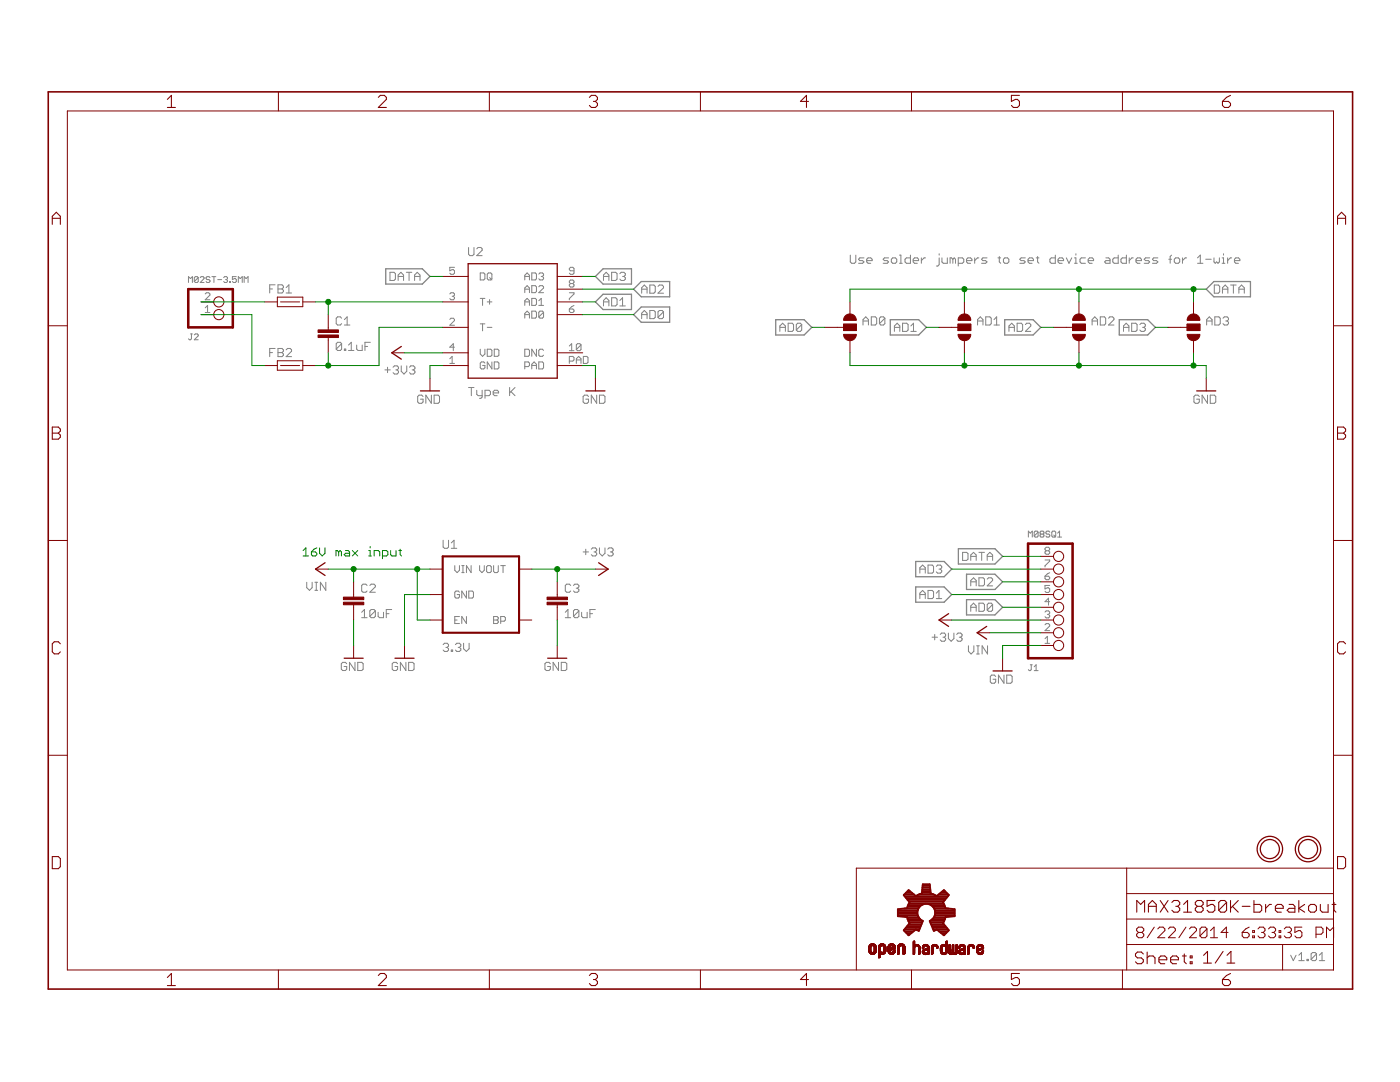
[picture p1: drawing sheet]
<svg xmlns="http://www.w3.org/2000/svg" width="279mm" height="216mm" viewBox="0 0 279 216" stroke-linecap="round" stroke-linejoin="round" font-family="sans-serif">
<g fill="none" stroke="#808080" stroke-width=".2">
<path d="M37.6 56.4v-1.2l.4 .4 .4-.4v1.2M39.6 55.4l-.2-.2h-.4l-.2 .2v.8M39.6 55.4v.8l-.2 .2h-.4l-.2-.2M39.6 55.4l-.8 .8M40 55.4l.2-.2h.3l.2 .2v.2l-.7 .8h.7M41 58.7l.2-.3h.5l.2 .3v.2l-.9 .9h.9M41.9 55.4l-.2-.2h-.4l-.2 .2 .2 .4h.4l.2 .2-.2 .4h-.4l-.2-.2M42.3 55.2h.8M42.7 55.2v1.2M43.5 55.8h.7M44.6 55.4l.2-.2h.4l.2 .2-.2 .4M45 55.8h.2"/>
<path d="M45.2 55.8l.2 .2-.2 .4h-.4l-.2-.2M45.8 56.2h.2v.2h-.2zM47.2 55.2h-.8v.6l.4-.2 .4 .2v.4l-.2 .2h-.4l-.2-.2M47.6 56.4v-1.2l.3 .4 .4-.4v1.2M48.7 56.4v-1.2l.4 .4 .4-.4v1.2M53.8 57.7h.6M54.9 56.8h-1.1v1.7M55.5 56.8h.8l.3 .3v.3l-.3 .3 .3 .2v.3l-.3 .3h-.8zM55.5 57.7h.8M57.1 58.5h1.1M57.1 57.4l.6-.6v1.7M77.8 54.3h.8l.3 .3v1.1l-.3 .3h-.8z"/>
<path d="M79.5 55.2h1M79.5 56v-1.1l.5-.6 .5 .6v1.1M81.1 54.3h1.1M81.6 54.3v1.7M82.7 55.2h1.1M82.7 56v-1.1l.6-.6 .5 .6v1.1M89.8 58.7l.2-.3h.5l.2 .3v.2l-.2 .2M90.2 59.1h.3M90.5 59.1l.2 .3v.2l-.2 .2h-.5l-.2-.2M90.7 53.3h-.9v.7l.4-.2h.3l.2 .2v.5l-.2 .2h-.5l-.2-.2M93.5 49.4v1.3l.3 .3h.5l.3-.3v-1.3M95.1 49.7l.3-.3h.6l.2 .3v.2l-1.1 1.1h1.1"/>
<path d="M95.8 54.5h.7l.3 .2v.9l-.3 .3h-.7zM95.8 59.5h1M96.3 59.5v1.4M97.5 54.5h.4l.3 .2v.9l-.3 .3h-.4l-.3-.3v-.9zM97.7 55.4l.5 .5M97.7 59.8v.9M104.7 55.2h1M104.7 57.7h1M104.7 55.9v-1l.5-.4 .5 .4v1M104.7 58.4v-.9l.5-.5 .5 .5v.9M106.1 54.5h.7l.3 .2v.9l-.3 .3h-.7zM106.1 59.5h.7l.3 .3v.9l-.3 .2h-.7z"/>
<path d="M106.1 57h.7l.3 .2v1l-.3 .2h-.7zM107.5 54.7l.3-.2h.4l.3 .2v.2l-.3 .3M107.5 57.2l.3-.2h.4l.3 .2v.3l-1 .9h1M108 55.2h.2M108.2 55.2l.3 .2v.2l-.3 .3h-.4l-.3-.3M113.6 58.4h1v.3l-1 .9v.2M113.9 56.6l-.3 .2v.2l.3 .3h.4l.3-.3v-.2l-.3-.2M113.9 56.6l-.3-.3v-.2l.3-.2h.4l.3 .2v.2l-.3 .3M113.9 56.6h.4M114.6 54h-.7l-.3-.2v-.2l.3-.3h.4l.3 .3v.9l-.3 .2h-.4l-.3-.2M120.4 55.2h1.1M120.4 56v-1.1l.6-.6 .5 .6v1.1"/>
<path d="M122.1 54.3h.8l.2 .3v1.1l-.2 .3h-.8zM122.1 59.4h.8l.2 .3v1.1l-.2 .2h-.8zM123.7 54.6l.3-.3h.5l.3 .3v.3l-.3 .3M123.7 60l.5-.6v1.6M124.2 55.2h.3M124.5 55.2l.3 .2v.3l-.3 .3h-.5l-.3-.3M128.1 57.7h1M128.1 58.5v-1.1l.5-.5 .5 .5v1.1M129.7 56.9h.8l.3 .2v1.1l-.3 .3h-.8zM131.3 57.1l.3-.2h.5l.3 .2v.3l-1.1 1.1h1.1M169.7 50.9v1.4l.3 .2h.5l.3-.2v-1.4M172.4 51.5h-.8l-.3 .2 .3 .3h.5l.3 .3-.3 .2h-.8"/>
<path d="M173 52h1.1v-.3l-.3-.2h-.6l-.2 .2v.6l.2 .2h.6M177.3 51.5h-.8l-.2 .2 .2 .3h.6l.2 .3-.2 .2h-.8M177.9 51.7l.3-.2h.5l.3 .2v.6l-.3 .2h-.5l-.3-.2zM179.5 52.5h.6M179.5 50.9h.3v1.6M181.7 50.9v1.6h-.8l-.3-.2v-.6l.3-.2h.8M182.2 52h1.1v-.3l-.2-.2h-.6l-.3 .2v.6l.3 .2h.6M183.9 51.5v1M184.7 51.5h-.3l-.5 .5M187.4 51.5v1.3l-.2 .3h-.3M187.4 50.6v.3M188 51.5v.8l.3 .2h.8v-1"/>
<path d="M190.2 51.7l-.3-.2h-.3v1M190.2 51.7v.8M190.2 51.7l.2-.2 .3 .2v.8M191.2 52.5h.9l.2-.2v-.6l-.2-.2h-.9v1.6M192.9 52h1.1v-.3l-.3-.2h-.5l-.3 .2v.6l.3 .2h.5M194.5 51.5v1M195.3 51.5h-.2l-.6 .5M197 51.5h-.8l-.3 .2 .3 .3h.5l.3 .3-.3 .2h-.8M199.2 51.5h.5M199.4 51.2v1.1l.3 .2M200.3 51.7l.2-.2h.6l.2 .2v.6l-.2 .2h-.6l-.2-.2zM204.6 51.5h-.8l-.3 .2 .3 .3h.5l.3 .3-.3 .2h-.8"/>
<path d="M205.2 52h1v-.3l-.2-.2h-.6l-.2 .2v.6l.2 .2h.6M206.8 51.5h.5M207.1 51.2v1.1l.2 .2M210.6 50.9v1.6h-.8l-.3-.2v-.6l.3-.2h.8M211.2 52h1.1v-.3l-.3-.2h-.6l-.2 .2v.6l.2 .2h.6M212.8 51.5l.5 1 .6-1M214.4 52.5h.6M214.4 51.5h.3v1M214.7 50.6v.3M216.6 51.5h-.8l-.3 .2v.6l.3 .2h.8M217.2 52h1v-.3l-.2-.2h-.6l-.2 .2v.6l.2 .2h.6M220.7 51.5h.6l.2 .2v.8h-.8l-.2-.2 .2-.3h.8"/>
<path d="M223.2 50.9v1.6h-.8l-.3-.2v-.6l.3-.2h.8M224.8 50.9v1.6h-.8l-.3-.2v-.6l.3-.2h.8M225.4 51.5v1M226.2 51.5h-.3l-.5 .5M226.7 52h1.1v-.3l-.3-.2h-.5l-.3 .2v.6l.3 .2h.5M229.4 51.5h-.8l-.3 .2 .3 .3h.6l.2 .3-.2 .2h-.9M231.1 51.5h-.8l-.3 .2 .3 .3h.5l.3 .3-.3 .2h-.8M233.3 51.7h.5M233.8 50.9l-.3 .3v1.3M234.4 51.7l.2-.2h.6l.2 .2v.6l-.2 .2h-.6l-.2-.2zM236 51.5v1M236.8 51.5h-.3l-.5 .5"/>
<path d="M239 52.5h1.1M239 51.5l.5-.6v1.6M240.6 51.7h1.1M242.3 51.5v.8l.2 .2 .3-.2 .3 .2 .3-.2v-.8M242.3 56.9h.8l.3 .2v1.1l-.3 .3h-.8zM243.9 52.5h.6M243.9 51.5h.3v1M244 58.5v-1.1l.5-.5 .5 .5v1.1M244 57.7h1M244.2 50.6v.3M245 51.5v1M245.6 56.9h1.1"/>
<path d="M245.8 51.5h-.3l-.5 .5M246.1 56.9v1.6M246.4 52h1v-.3l-.2-.2h-.6l-.2 .2v.6l.2 .2h.6M247.2 57.7h1.1M247.2 58.5v-1.1l.6-.5 .5 .5v1.1M38 66.6h.4M38.2 66.6v1l-.2 .2-.4-.2M38.8 66.8l.2-.2h.4l.2 .2v.2l-.8 .8h.8M41 62.4h.9M41 61.4l.4-.4v1.4M53.8 70.4h.6M54.9 69.5h-1.1v1.7"/>
<path d="M55.5 69.5h.8l.3 .3v.3l-.3 .3 .3 .2v.3l-.3 .3h-.8zM55.5 70.4h.8M57.1 69.8l.3-.3h.5l.3 .3v.3l-1.1 1.1h1.1M68.2 63.5l-.3-.3h-.5l-.3 .3v1.1l.3 .3h.5l.3-.3M68.2 68.6l-.3-.3h-.5l-.3 .3v1.1M68.2 68.6v1.1l-.3 .2h-.5l-.3-.2M68.2 68.6l-1.1 1.1M68.7 69.7h.3v.2h-.3zM68.7 64.9h1.1M68.7 63.8l.6-.6v1.7M69.6 69.9h1M69.6 68.9l.5-.6v1.6"/>
<path d="M71.2 68.9v.8l.3 .2h.8v-1M72.8 69.1h.6M73.9 68.3h-1.1v1.6M76.8 73.8h1.1M77.3 73.3v1.1M78.4 73.3l.3-.3h.5l.3 .3v.3l-.3 .2M79 73.8h.2M79.2 73.8l.3 .3v.3l-.3 .2h-.5l-.3-.2M80.1 73v1.1l.5 .5 .6-.5v-1.1M81.7 73.3l.3-.3h.5l.3 .3v.3l-.3 .2M82.3 73.8h.2M82.5 73.8l.3 .3v.3l-.3 .2h-.5l-.3-.2"/>
<path d="M84.4 79.1l-.2-.3h-.6l-.2 .3v1.1l.2 .3h.6l.2-.3v-.5h-.5M86.1 78.8v1.7l-1.1-1.7v1.7M86.6 78.8h.8l.3 .3v1.1l-.3 .3h-.8zM89.8 71.6l.4-.5v1.4M89.8 72.5h.9M89.8 63.7l.2-.2h.5l.2 .2v.3l-.9 .9h.9M90.7 69.3h-.9l.7-.7v1.4M93.5 77.3h1.1M94.1 77.3v1.7M95.1 77.9v.8l.3 .3h.8M95.8 69.7v.9l.5 .5 .5-.5v-.9M95.8 64.6h1"/>
<path d="M96.2 77.9v1.3l-.2 .3h-.3M96.3 64.6v1.4M96.8 72.5l-.3-.3h-.4l-.3 .3v.9l.3 .2h.4l.3-.2v-.5h-.5M96.8 79h.8l.3-.3v-.6l-.3-.2h-.8v1.6M97.2 69.7h.7l.3 .2v1l-.3 .2h-.7zM97.2 65.3h1M97.2 60.2h1M98.2 72.2v1.4l-1-1.4v1.4M98.4 78.4h1.1v-.3l-.3-.2h-.5l-.3 .2v.6l.3 .3h.5M98.6 72.2h.7l.3 .3v.9l-.3 .2h-.7zM98.6 69.7h.7l.3 .2v1l-.3 .2h-.7zM101.7 77.3v1.7"/>
<path d="M102 78.1l.8 .9M102.8 77.3l-1.1 1.1M104.7 73.2h.7l.3-.3v-.4l-.3-.3h-.7v1.4M104.7 69.7h.7l.3 .2v1l-.3 .2h-.7zM104.7 60.2h1M104.7 60.9v-.9l.5-.5 .5 .5v.9M104.7 63.5v-1l.5-.4 .5 .4v1M104.7 62.8h1M106.1 72.9h1M106.1 62.1h.7l.3 .2v.9l-.3 .3h-.7zM106.1 73.6v-.9l.5-.5 .5 .5v.9M107.1 69.7v1.4l-1-1.4v1.4"/>
<path d="M107.5 72.2h.7l.3 .3v.9l-.3 .2h-.7zM107.5 60.9h1M107.5 60l.5-.5v1.4M108.5 69.9l-.3-.2h-.4l-.3 .2v1l.3 .2h.4l.3-.2M108.5 62.3v.9l-.3 .3h-.4l-.3-.3M108.5 62.3l-.3-.2h-.4l-.3 .2v.9M108.5 62.3l-1 .9M113.6 72.1h.7l.3-.3v-.4l-.3-.3h-.7v1.4M113.6 61.7h.7l.3 .2v.2l-.3 .3h-.4l-.3-.3zM113.6 69l.5-.4v1.4M113.6 70h1M114.6 61l-1 .7"/>
<path d="M115 72.5v-.9l.5-.5 .5 .5v.9M115 71.8h1M116 68.8v.9l-.3 .3h-.4l-.3-.3M116 68.8l-.3-.2h-.4l-.3 .2v.9M116 68.8l-1 .9M116.4 71.1h.7l.2 .3v.9l-.2 .2h-.7zM117.5 79.1l-.3-.3h-.6l-.2 .3v1.1l.2 .3h.6l.3-.3v-.5h-.6M119.1 78.8v1.7l-1.1-1.7v1.7M119.6 78.8h.9l.2 .3v1.1l-.2 .3h-.9zM120.4 60.2h1.1M120.4 61v-1l.6-.6 .5 .6v1M123.7 61h1.1"/>
<path d="M128.1 62.8h1M128.1 63.6v-1.1l.5-.5 .5 .5v1.1M129.7 62h.8l.3 .2v1.1l-.3 .3h-.8zM132.4 62.2v1.1l-.3 .3h-.5l-.3-.3M132.4 62.2l-.3-.2h-.5l-.3 .2v1.1M132.4 62.2l-1.1 1.1M155.6 65.3h1.1M155.6 66.1v-1.1l.6-.5 .5 .5v1.1M157.3 64.5h.8l.3 .3v1l-.3 .3h-.8zM160 64.8v1l-.3 .3h-.5l-.3-.3M160 64.8l-.3-.3h-.5l-.3 .3v1M160 64.8l-1.1 1"/>
<path d="M172.2 64.9v-1.1l.6-.6 .5 .6v1.1M172.2 64.1h1.1M173.9 63.2h.8l.3 .3v1.1l-.3 .3h-.8zM176.6 63.5v1.1l-.3 .3h-.5l-.3-.3M176.6 63.5l-.3-.3h-.5l-.3 .3v1.1M176.6 63.5l-1.1 1.1M178.5 65.3h1.1M178.5 66.1v-1.1l.5-.5 .6 .5v1.1M180.1 64.5h.9l.2 .3v1l-.2 .3h-.9zM181.8 66.1h1.1M181.8 65l.5-.5v1.6M195.1 64.1h1.1"/>
<path d="M195.1 64.9v-1.1l.5-.6 .6 .6v1.1M196.7 63.2h.8l.3 .3v1.1l-.3 .3h-.8zM198.4 64.9h1.1M198.4 63.8l.5-.6v1.7M201.4 65.3h1M201.4 66.1v-1.1l.5-.5 .5 .5v1.1M203 64.5h.8l.3 .3v1l-.3 .3h-.8zM204.6 64.8l.3-.3h.5l.3 .3v.2l-1.1 1.1h1.1M218 64.1h1M218 64.9v-1.1l.5-.6 .5 .6v1.1M219.6 63.2h.8l.3 .3v1.1l-.3 .3h-.8zM221.2 63.5l.3-.3h.5l.3 .3v.3l-1.1 1.1h1.1"/>
<path d="M224.2 66.1v-1.1l.5-.5 .6 .5v1.1M224.2 65.3h1.1M225.8 64.5h.9l.2 .3v1l-.2 .3h-.9zM227.5 64.8l.3-.3h.5l.3 .3v.2l-.3 .3M228 65.3h.3M228.3 65.3l.3 .3v.2l-.3 .3h-.5l-.3-.3M239.4 79.1l-.3-.3h-.6l-.2 .3v1.1l.2 .3h.6l.3-.3v-.5h-.6M240.8 64.1h1.1M240.8 64.9v-1.1l.5-.6 .6 .6v1.1M241 78.8v1.7l-1.1-1.7v1.7M241.5 78.8h.9l.2 .3v1.1l-.2 .3h-.9zM242.4 63.2h.8l.3 .3v1.1l-.3 .3h-.8z"/>
<path d="M244.1 63.5l.2-.3h.6l.3 .3v.3l-.3 .3M244.6 64.1h.3M244.9 64.1l.3 .2v.3l-.3 .3h-.6l-.2-.3M61.2 116.2v1.1l.6 .5 .5-.5v-1.1M62.8 117.8h.6M62.8 116.2h.6M63.1 116.2v1.6M65 116.2v1.6l-1.1-1.6v1.6M73.3 116.8l-.3-.2h-.5l-.3 .2v1.1l.3 .3h.5l.3-.3M73.8 116.8l.3-.2h.5l.3 .2v.3l-1.1 1.1h1.1M88.4 107.8v1.4l.3 .2h.5l.3-.2v-1.4M90.1 109.4h1.1"/>
<path d="M90.1 108.3l.5-.5v1.6M90.8 112.9v.9l.4 .5 .5-.5v-.9M91.7 118.2l-.2-.3h-.5l-.2 .3v.9l.2 .2h.5l.2-.2v-.5h-.5M92.2 114.3h.4M92.2 112.9h.4M92.4 112.9v1.4M93.1 117.9v1.4l-.9-1.4v1.4M93.6 117.9h.7l.2 .3v.9l-.2 .2h-.7zM94 112.9v1.4l-.9-1.4v1.4M95.7 112.9v.9l.5 .5 .4-.5v-.9M97.1 113.1l.2-.2h.5l.2 .2v.9l-.2 .3h-.5l-.2-.3zM98.5 112.9v1.1l.2 .3h.5l.2-.3v-1.1"/>
<path d="M99.9 112.9h1M100.4 112.9v1.4M113.9 116.8l-.3-.2h-.5l-.3 .2v1.1l.3 .3h.5l.3-.3M114.4 116.8l.3-.2h.6l.2 .2v.3l-.2 .3M115 117.4h.3M115.3 117.4l.2 .2v.3l-.2 .3h-.6l-.3-.3M116.4 110.1h1.1M116.9 109.6v1.1M118 109.6l.3-.3h.5l.3 .3v.3l-.3 .2M118.6 110.1h.2M118.8 110.1l.3 .3v.3l-.3 .2h-.5l-.3-.2M119.6 109.3v1.1l.6 .5 .5-.5v-1.1"/>
<path d="M121.3 109.6l.3-.3h.5l.3 .3v.3l-.3 .2M121.8 110.1h.3M122.1 110.1l.3 .3v.3l-.3 .2h-.5l-.3-.2M183.6 118.6h1.1M183.6 114.4v-1.1l.5-.5 .6 .5v1.1M183.6 119.4v-1l.5-.6 .6 .6v1M183.6 113.6h1.1M185.2 117.8h.8l.3 .3v1.1l-.3 .2h-.8zM185.2 112.8h.8l.3 .2v1.1l-.3 .3h-.8zM186.9 113l.2-.2h.6l.2 .2v.3l-.2 .3M186.9 119.4h1M186.9 118.4l.5-.6v1.6"/>
<path d="M187.4 113.6h.3M187.7 113.6l.2 .2v.3l-.2 .3h-.6l-.2-.3M192.1 110.2h.8l.3 .3v1.1l-.3 .2h-.8zM193.7 111.8v-1.1l.6-.5 .5 .5v1.1M193.7 116.9v-1.1l.6-.5 .5 .5v1.1M193.7 111h1.1M193.7 116.1h1.1M195.4 110.2h1.1M195.4 115.3h.8l.3 .2v1.1l-.3 .3h-.8zM195.9 110.2v1.6M197 111h1.1M197 111.8v-1.1l.5-.5 .6 .5v1.1"/>
<path d="M197 115.5l.3-.2h.5l.3 .2v.3l-1.1 1.1h1.1M205.2 107.2v-1.2l.4 .4 .4-.4v1.2M207.2 106.2l-.2-.2h-.4l-.2 .2v.8M207.2 106.2v.8l-.2 .2h-.4l-.2-.2M207.2 106.2l-.8 .8M207.8 106.6l-.2-.2 .2-.4h.4l.1 .2-.1 .4M207.8 106.6l-.2 .2 .2 .4h.4l.1-.2-.1-.4M207.8 106.6h.4M208.6 111.7h.9v.3l-.9 .9v.2M208.6 115h.7l.2 .2v.2l-.2 .3h-.5l-.2-.3zM208.8 109.9l-.2-.2v-.3l.2-.2h.5l.2 .2v.3l-.2 .2M208.8 109.9l-.2 .2v.3l.2 .2h.5l.2-.2v-.3l-.2-.2"/>
<path d="M208.8 109.9h.5M209.5 116.8h-.9v.7l.7-.2 .2 .2v.5l-.2 .2h-.5l-.2-.2M209.5 114.3l-.9 .7M209.5 106.2l-.2-.2h-.4l-.2 .2 .2 .4h.4l.2 .2-.2 .4h-.4l-.2-.2M210.1 106h.4l.2 .2v.8l-.2 .2h-.4l-.2-.2v-.8zM210.3 106.8l.4 .4M211.1 107.2h.8M211.1 106.4l.4-.4v1.2M69.2 132.4l-.3-.2h-.5l-.3 .2v1.1l.3 .3h.5l.3-.3v-.5h-.5M70.8 132.2v1.6l-1.1-1.6v1.6M71.4 132.2h.8l.3 .2v1.1l-.3 .3h-.8zM72.2 122.2l.5-.6v1.7"/>
<path d="M72.2 123.3h1.1M74.9 121.9v1.1l-.3 .3h-.5l-.3-.3M74.9 121.9l-.3-.3h-.5l-.3 .3v1.1M74.9 121.9l-1.1 1.1M75.5 122.2v.8l.2 .3h.8v-1.1M77.1 122.4h.5M78.2 121.6h-1.1v1.7M79.4 132.4l-.3-.2h-.6l-.2 .2v1.1l.2 .3h.6l.3-.3v-.5h-.6M81 132.2v1.6l-1.1-1.6v1.6M81.6 132.2h.8l.2 .2v1.1l-.2 .3h-.8zM88.4 128.6l.3-.2h.5l.3 .2v.3l-.3 .3M89 129.2h.2"/>
<path d="M89.2 129.2l.3 .3v.2l-.3 .3h-.5l-.3-.3M90.1 129.7h.2v.3h-.2zM90.8 123.7h.4M90.9 128.6l.3-.2h.5l.3 .2v.3l-.3 .3M91.4 129.2h.3M91.7 129.2l.3 .3v.2l-.3 .3h-.5l-.3-.3M91.7 123h-.9v1.4h.9M92.5 128.4v1.1l.6 .5 .5-.5v-1.1M93.1 123v1.4l-.9-1.4v1.4M98.5 123h.7l.2 .3v.2l-.2 .2 .2 .3v.2l-.2 .2h-.7zM98.5 123.7h.7M99.9 124h.7l.3-.3v-.4l-.3-.3h-.7v1.4"/>
<path d="M109.8 132.4l-.2-.2h-.6l-.2 .2v1.1l.2 .3h.6l.2-.3v-.5h-.5M111.5 132.2v1.6l-1.1-1.6v1.6M112 132.2h.8l.3 .2v1.1l-.3 .3h-.8zM112.8 123.3h1.1M112.8 122.2l.5-.6v1.7M115.5 121.9v1.1l-.2 .3h-.6l-.3-.3M115.5 121.9l-.2-.3h-.6l-.3 .3v1.1M115.5 121.9l-1.1 1.1M116.1 122.2v.8l.3 .3h.8v-1.1M117.7 122.4h.6M118.8 121.6h-1.1v1.7M186 127.1h1.1"/>
<path d="M186.5 126.6v1.1M187.6 126.6l.3-.3h.6l.2 .3v.3l-.2 .2M188.2 127.1h.3M188.5 127.1l.2 .3v.3l-.2 .3h-.6l-.3-.3M189.3 126.3v1.1l.5 .6 .6-.6v-1.1M190.9 126.6l.3-.3h.5l.3 .3v.3l-.3 .2M191.5 127.1h.2M191.7 127.1l.3 .3v.3l-.3 .3h-.5l-.3-.3M193.3 128.9v1.1l.5 .5 .6-.5v-1.1M193.7 122v-1.1l.6-.5 .5 .5v1.1M193.7 121.2h1.1M194.9 130.5h.6"/>
<path d="M194.9 128.9h.6M195.2 128.9v1.6M195.4 120.4h.8l.3 .2v1.1l-.3 .3h-.8zM197.1 128.9v1.6l-1.1-1.6v1.6M198.1 120.6l-.3-.2h-.5l-.3 .2v1.1M198.1 120.6v1.1l-.3 .3h-.5l-.3-.3M198.1 120.6l-1.1 1.1M198.7 135l-.3-.3h-.5l-.3 .3v1.1l.3 .2h.5l.3-.2v-.6h-.5M200.4 134.7v1.6l-1.1-1.6v1.6M200.9 134.7h.8l.3 .3v1.1l-.3 .2h-.8zM205.6 132.7h.4M205.8 132.7v.9l-.2 .2-.4-.2"/>
<path d="M206.4 133.8h.8M206.4 133.1l.4-.4v1.1M208.6 128.4h.9M208.6 122.1l.2-.2h.5l.2 .2v.3l-.2 .2M208.6 124.7l.2-.3h.5l.2 .3v.2l-.9 .9h.9M208.6 127.4l.4-.4v1.4M209 122.6h.3M209.3 122.6l.2 .2v.3l-.2 .2h-.5l-.2-.2M209.5 120.1h-.9l.7-.7v1.4M257.6 190.6l.5 1.1 .6-1.1M259.2 190.6l.5-.5v1.6M259.2 191.7h1.1"/>
<path d="M260.8 191.4h.3v.3h-.3zM262.7 190.3v1.1l-.2 .3h-.6l-.2-.3M262.7 190.3l-.2-.2h-.6l-.2 .2v1.1M262.7 190.3l-1 1.1M263.3 191.7h1.1M263.3 190.6l.5-.5v1.6"/>
</g>
<g fill="none" stroke="#808080" stroke-width=".25">
<path d="M77 53.6h7.3l1.5 1.6-1.5 1.5h-7.3zM118.8 55.2l1.6-1.6h5.6v3.1h-5.6zM128 56.2h5.6v3h-5.6l-1.6-1.5zM240.7 57.7l1.6-1.5h7.3v3h-7.3zM118.8 60.2l1.6-1.5h5.6v3.1h-5.6zM128 61.3h5.6v3h-5.6l-1.6-1.5zM154.8 63.8h5.7l1.5 1.5-1.5 1.5h-5.7zM177.7 63.8h5.6l1.6 1.5-1.6 1.5h-5.6zM200.5 63.8h5.7l1.5 1.5-1.5 1.5h-5.7zM223.4 63.8h5.6l1.6 1.5-1.6 1.5h-5.6zM182.8 112h5.6l1.5 1.6-1.5 1.5h-5.6zM182.8 117.1h5.6l1.5 1.5-1.5 1.6h-5.6z"/>
<path d="M191.3 109.5h7.3l1.5 1.5-1.5 1.5h-7.3zM192.9 114.6h5.7l1.5 1.5-1.5 1.5h-5.7zM192.9 119.7h5.7l1.5 1.5-1.5 1.5h-5.7z"/>
</g>
<g fill="none" stroke="#800000" stroke-width=".2">
<path d="M55.6 18.3v3.8M97.7 18.3v3.8M139.8 18.3v3.8M181.9 18.3v3.8M224 18.3v3.8M13.4 22.1h252.7v171.4h-252.7zM55.4 59.3h5v1.9h-5zM88.3 55.2h5.1M111.2 55.2h5.1M111.2 57.7h5.1M9.6 65h3.8M40.1 60.2h2.6"/>
<path d="M40.1 62.8h2.6M52.8 60.2h2.6M52.8 72.9h2.6M55.4 72h5v1.9h-5zM56 60.2h3.8M56 72.9h3.8M60.4 60.2h2.6M60.4 72.9h2.6M65.5 62.8v3M65.5 67.4v3M78.2 70.4h2.5M85.8 75.5v2.5"/>
<path d="M88.3 60.2h5.1M88.3 72.9h5.1M88.3 70.4h5.1M88.3 65.3h5.1M111.2 60.2h5.1M111.2 72.9h5.1M111.2 70.4h5.1M111.2 62.8h5.1M118.8 75.5v2.5M164.5 65.3h3.9M168.4 64.7h2.5v1.3h-2.5zM169.6 60.2v2.6"/>
<path d="M169.6 67.9v2.5M187.4 65.3h3.8M191.2 64.7h2.5v1.3h-2.5zM192.5 60.2v2.6M192.5 67.9v2.5M210.2 65.3h3.9M214.1 64.7h2.5v1.3h-2.5zM215.3 60.2v2.6M215.3 67.9v2.5M233.1 65.3h3.8M236.9 64.7h2.6v1.3h-2.6zM238.2 60.2v2.6"/>
<path d="M238.2 67.9v2.5M240.7 75.5v2.5M266.1 65h3.8M9.6 107.8h3.8M63 113.6h2.5M70.6 116.1v3M85.8 113.6h2.5M85.8 118.6h2.5M103.6 113.6h2.5M111.2 116.1v3M118.8 113.6h2.6M207.7 113.6h2.5"/>
<path d="M207.7 118.6h2.5M207.7 116.1h2.5M207.7 111h2.5M266.1 107.8h3.8M70.6 120.7v3M70.6 128.8v2.5M80.7 128.8v2.5M85.8 123.7h2.5M103.6 123.7h2.5M111.2 120.7v3M111.2 128.8v2.5M187.4 123.7h2.5"/>
<path d="M195 126.3h2.5M200.1 131.3v2.6M207.7 123.7h2.5M207.7 128.8h2.5M207.7 126.3h2.5M207.7 121.2h2.5M9.6 150.7h3.8M266.1 150.7h3.8M224.9 173.2v20.3M224.9 178.3h41.2M266.1 173.2h-95.2v20.3M55.6 193.5v3.9"/>
<path d="M97.7 193.5v3.9M139.8 193.5v3.9M173.4 189.7h.4M173.4 189.6h.4M173.4 189.5h.4M173.4 189.4h.4M173.4 189.3h.4M173.4 189.2h.4M173.4 189.1h.4M173.4 189h.4M173.4 189.9h.5M173.4 189.8h.4"/>
<path d="M173.4 188.9h.4M173.4 190h.6M173.5 190l1.3 .1M173.5 188.7h1.3M173.5 190.1h1.3M173.5 188.6h1.2M173.6 190.2h1.1M173.6 188.6h1.1M173.6 188.5h1M173.7 188.5h.9M173.7 190.3h.8M173.8 188.4h.7"/>
<path d="M173.8 190.4h.7M173.8 189h-.4M173.8 188.9h-.4M173.9 188.8h-.5M173.9 188.4h.5M174 190.4h.3M174 188.3h.3M174 188.7l-.6 .1M174.2 188.7l.6 .1M174.3 188.8h.5M174.4 189.9h.5M174.4 188.8h.5"/>
<path d="M174.4 189.8h.5M174.4 188.9h.5M174.5 189.8h.4M174.5 188.9h.4M174.5 189.7h.4M174.5 189.6h.4M174.5 189.5h.4M174.5 189.4h.4M174.5 189.3h.4M174.5 189.2h.4M174.5 189.1h.4M174.5 189h.4"/>
<path d="M174.6 190.3h-.9M174.7 190.2h-1.1M174.8 190.1h-1.3M174.8 190h-.5M175.3 190.9h.4M175.3 190.8h.4M175.3 190.7h.4M175.3 190.6h.4M175.3 190.5h.4M175.3 190.4h.4M175.3 190h1.4M175.3 190h.6"/>
<path d="M175.3 189.9h.5M175.3 189.8l.4 .1M175.3 189.8h.4M175.3 189.7h.4M175.3 189.6h.4M175.3 189.5h.4M175.3 189.4h.4M175.3 189.3h.4M175.3 189.2h.4M175.3 189.1h.4M175.3 189h.4M175.3 188.9h.4"/>
<path d="M175.4 191.1h.1M175.4 188.8h.4M175.4 188.7h1.3M175.5 188.6h1.1M175.5 188.5h1.1M175.6 191.1h-.3M175.6 188.5h.9M175.7 191l-.4 .1M175.7 188.4h.7M175.7 191h-.4M175.8 188.9h-.5M175.8 188.8h-.5"/>
<path d="M175.8 188.4h.5M175.9 188.3h.3M175.9 190.4h.3M175.9 188.7l-.5 .1M176.1 188.7h.6M176.2 190h.5M176.3 188.8h.4M176.3 189.9h.4M176.3 189.9h.5M176.3 188.8h.5M176.3 188.9h.5M176.4 190.4h-1.1"/>
<path d="M176.4 189.8h.4M176.4 189h.4M176.4 188.9h.4M176.4 189.7h.4M176.4 189.6h.4M176.4 189.5h.4M176.4 189.4h.4M176.4 189.3h.4M176.4 189.2h.4M176.4 189.1h.4M176.4 190.3l-1.1 .1M176.5 190.3h-1.2"/>
<path d="M176.6 190.2h-1.3M176.7 190.1h-1.4M176.7 188.7h-1.3M176.8 189.8l-.5 .1M177.2 189.8h.5M177.2 189.2l.4 .1M177.2 189.2h.4M177.2 189.1h.4M177.2 189h.4M177.2 188.9h.5M177.2 189.9h.5M177.3 190h.5"/>
<path d="M177.3 190h1.3M177.3 188.7h1.3M177.3 190.1h1.3M177.3 188.6h1.3M177.4 188.6h1.2M177.4 190.2h1.1M177.4 188.5h1.1M177.5 188.5h1M177.5 188.5h.9M177.6 190.3h.7M177.6 188.4h.7M177.6 190.4h.7"/>
<path d="M177.6 189h-.4M177.7 189.7l-.5 .1M177.7 188.9h-.5M177.7 188.4h.5M177.7 188.8h-.5M177.7 189.7h-.5M177.7 188.8h-.4M177.8 190.4h.3M177.8 189.6l-.6 .1M177.8 189.2h.9M177.8 188.3h.3M177.8 188.7l-.5 .1"/>
<path d="M177.9 189.2h.8M178 189.6h-.8M178.1 189.1h.6M178.1 188.7l.5 .1M178.1 189.5h-.9M178.2 188.8h.4M178.2 189.9h.4M178.2 188.8h.5M178.2 189h.5M178.2 188.9h.5M178.3 189.8h.4M178.3 188.9h.4"/>
<path d="M178.3 189.7h.4M178.3 189.4l-1.1 .1M178.4 189.6h.3M178.4 189.4h-1.2M178.4 190.3h-.9M178.5 189.5h.1M178.5 189.3l-1.3 .1M178.6 190.1h-1.3M178.6 190h-.5M178.6 189.3h-1.4M178.7 189.9h-.5M178.7 189.2l-1 .1"/>
<path d="M179.1 190.4h.3M179.1 190.2h.4M179.1 190.1h.4M179.1 190h.4M179.1 189.9h.4M179.1 189.8h.4M179.1 189.7h.4M179.1 189.6h.4M179.1 189.5h.4M179.1 189.4h.4M179.1 189.3h.4M179.1 189.2h.4"/>
<path d="M179.1 189.1h.4M179.1 189h.4M179.1 188.9h.4M179.2 188.8h.4M179.2 188.7h1.3M179.3 188.6h1.2M179.3 188.5l1.1 .1M179.3 188.5h1.1M179.4 188.5h.9M179.5 190.3l-.4 .1M179.5 188.4h.8M179.5 190.3h-.4"/>
<path d="M179.6 188.9h-.4M179.6 188.4h.5M179.7 188.8h-.5M179.7 188.3h.3M179.8 188.7l-.6 .1M180 188.7l.6 .1M180.1 188.8h.5M180.1 188.9h.5M180.2 188.9h.4M180.2 190.4h.3M180.2 190.2h.4M180.2 190.1h.4"/>
<path d="M180.2 190h.4M180.2 189.9h.4M180.2 189.8h.4M180.2 189.7h.4M180.2 189.6h.4M180.2 189.5h.4M180.2 189.4h.4M180.2 189.3h.4M180.2 189.2h.4M180.2 189.1h.4M180.2 189h.4M180.5 190.3l-.3 .1"/>
<path d="M180.6 190.3h-.4M181.9 193.5v3.9M182.2 187.9h.3M182.3 190.4h.1M182.3 190.3h.2M182.3 190.2h.2M182.3 190.1h.2M182.3 190h.2M182.3 189.9h.2M182.3 189.8h.2M182.3 189.7h.2M182.3 189.6h.2"/>
<path d="M182.3 189.5h.2M182.3 189.4h.2M182.3 189.3h.2M182.3 189.2h.2M182.3 189.1h.2M182.3 189h.3M182.3 188.9h.3M182.3 188.8h1.2M182.3 188.7h1.2M182.3 188.6l1.2 .1M182.3 188.6h1.1M182.3 188.5l1 .1"/>
<path d="M182.3 188.5h.3M182.3 188.4h.2M182.3 188.3h.2M182.3 188.2h.2M182.3 188.1h.2M182.3 188h.2M182.3 187.9h.2M182.3 187.8h.2M182.4 187.8h.1M182.5 187.8h.1M182.5 190.4h-.3M182.5 190.3h-.2"/>
<path d="M182.6 189.1h-.3M182.6 188.9h-.3M182.6 188.5h.6M182.7 188.8h-.4M182.7 188.5h.5M182.8 188.8h-.5M183.1 188.8h.4M183.2 188.8h.4M183.2 188.9h.4M183.3 188.9l.3 .1M183.3 189h.3M183.3 189.1h.3"/>
<path d="M183.3 190.4h.2M183.3 190.3h.3M183.3 190.2h.3M183.3 190.1h.3M183.3 190h.3M183.3 189.9h.3M183.3 189.8h.3M183.3 189.7h.3M183.3 189.6h.3M183.3 189.5h.3M183.3 189.4h.3M183.3 189.3h.3"/>
<path d="M183.3 189.2h.3M183.6 190.4h-.3M183.6 190.3l-.3 .1M184.1 190h.3M184.1 189.9h.2M184.1 189.1h.2M184.1 190.1l.5 .1M184.1 190.1h.3M184.1 190l.3 .1M184.1 188.9h.3M184.1 190.2h.8M184.2 190.3h.8"/>
<path d="M184.2 188.8h1.1M184.2 189.2l-.1 .1M184.2 188.7h1.1M184.3 190.3h.7M184.3 188.7h1M184.3 190.4h.7M184.3 189.2h-.2M184.3 188.6h.9M184.3 189.1l-.2 .1M184.4 189.9h-.3M184.4 189l-.3 .1M184.4 188.6h.7"/>
<path d="M184.4 189.5h1M184.4 189.8l-.3 .1M184.4 189h-.3M184.4 190.4h.5M184.4 189.8h-.3M184.5 188.9h-.4M184.5 188.5h.5M184.5 189.7l-.4 .1M184.5 189.4h.9M184.5 188.8h-.4M184.6 190.5h.1M184.6 188.8h-.5"/>
<path d="M184.6 189.7h-.5M184.6 189.4h.8M184.7 190.5h.1M184.7 190.2h.2M184.7 189.6l-.6 .1M184.7 189.3h.7M184.8 189.6h-.6M184.9 189.3h.5M184.9 188.8h.5M185 188.8h.4M185 189.5h-.8M185 189.2h.4"/>
<path d="M185 188.9h.4M185.1 189.2h.3M185.1 189.5h.3M185.1 189h.3M185.1 188.9h.3M185.1 190.3h.3M185.1 190.2h.3M185.1 190.1h.3M185.1 190h.3M185.1 189.9h.3M185.1 189.8h.3M185.1 189.7h.3"/>
<path d="M185.1 189.6h.3M185.1 189.1h.3M185.1 190.4h.2M185.4 190.4h-.3M185.4 190.3l-.3 .1M185.4 189.5h-1.1M185.9 190.4h.1M185.9 190.2h.3M185.9 190.1h.3M185.9 190h.3M185.9 189.9h.3M185.9 189.8h.3"/>
<path d="M185.9 189.7h.3M185.9 189.6h.3M185.9 189.5h.3M185.9 189.4h.3M185.9 189.3h.3M185.9 189.2h.3M185.9 189.1h.3M185.9 189h.3M185.9 188.9h.3M186 188.7h1.1M186.1 188.7h1M186.1 188.6h.9"/>
<path d="M186.1 190.4h-.2M186.2 190.3l-.3 .1M186.2 190.3h-.3M186.2 188.6h.7M186.2 189h-.3M186.3 188.9h-.4M186.3 188.5h.6M186.3 188.8h-.4M186.3 188.5h.5M186.4 188.8h-.5M186.7 188.8h.5M186.8 188.8h.4"/>
<path d="M186.8 188.9h.4M186.9 189h.3M186.9 188.9h.3M186.9 189l.3 .1M187 189.2h.1M187 189.1h.2M187.1 188.7l-1.1 .1M187.2 189.1l-.2 .1M187.7 189.8h.3M187.7 189.7h.3M187.7 189.6h.3M187.7 189.5h.3"/>
<path d="M187.7 189.4h.3M187.7 189.3h.3M187.7 189.2h.3M187.7 189.1h.3M187.7 189.9h.3M187.7 190l.4 .1M187.7 190h.3M187.7 190.1h.5M187.8 190.1l.5 .1M187.8 190.2h1.1M187.8 188.7h1.3M187.9 188.7h1.2"/>
<path d="M187.9 190.3h1M187.9 188.6h1.2M188 190.4h.7M188 188.6h1.1M188 189h-.3M188 188.9l-.3 .1M188.1 188.9h-.4M188.1 188.5h.6M188.1 190.4h.5M188.2 188.8h-.5M188.2 188.5h.4M188.2 188.8h-.4"/>
<path d="M188.3 190.5h.1M188.4 190.5h.1M188.5 190.2h.5M188.6 188.8h.5M188.6 190.1h.4M188.7 190.1h.3M188.7 188.9h.4M188.7 189.9h.3M188.7 189.9h.4M188.7 189.8h.4M188.7 189.7h.4M188.7 189.6h.4"/>
<path d="M188.7 189.5h.4M188.7 189.4h.4M188.7 189.3h.4M188.7 189.2h.4M188.7 189.1h.4M188.7 189h.4M188.7 188.5h.4M188.7 188.4h.4M188.7 188.3h.4M188.7 188.2h.4M188.7 188.1h.4M188.7 188h.4"/>
<path d="M188.7 187.9h.4M188.8 189.8h.3M188.8 189.5h.3M188.8 189.3h.3M188.8 189.2h.3M188.8 190.3l-.8 .1M188.8 187.9h.3M188.9 187.8h.2M189 187.8h.1M189 190h-.3M189.1 188.7l-1.3 .1M189.3 189.9h.3"/>
<path d="M189.3 189.8h.3M189.3 189.7h.3M189.3 189.6h.3M189.3 189.5h.3M189.3 189.4h.3M189.3 189.3h.3M189.3 189.2h.3M189.3 189.1h.3M189.3 189h.3M189.3 188.9h.3M189.3 188.8h.3M189.3 188.7h.3"/>
<path d="M189.3 188.6h.3M189.4 190.1l.4 .1M189.4 190.1h.3M189.4 190l.3 .1M189.4 190h.3M189.4 188.6h.2M189.4 190.2h1.6M189.4 190.3h1.5M189.5 190.3h1.4M189.5 188.5h.1M189.5 190.4h1.3M189.6 190.4h.5"/>
<path d="M189.7 190.5h.1M189.9 190.5h.1M189.9 190.2h.6M190 190.1h.4M190 190h.4M190 189.9h.3M190 189.8h.3M190 189.7h.3M190 189.6h.3M190 189.5h.3M190 189.4h.3M190.1 189.3h.2"/>
<path d="M190.1 189.2h.2M190.1 189.1h.2M190.1 189h.2M190.1 188.9h.2M190.1 188.8h.2M190.1 188.7h.2M190.1 188.6h.2M190.2 188.5h.1M190.3 190.4h.5M190.6 190.5h.1M190.7 190.1h.3M190.7 190h.3"/>
<path d="M190.8 189.9h.2M190.8 189.8h.2M190.8 189.7h.2M190.8 189.6h.2M190.8 189.5h.2M190.8 189.4h.2M190.8 189.3h.2M190.8 189.2h.2M190.8 189.1h.2M190.8 189h.2M190.8 188.9h.2M190.8 188.8h.2"/>
<path d="M190.8 188.7h.2M190.8 188.6h.2M190.9 188.5h.1M191 190.2h-1.6M191 190.1l-.4 .1M191.3 190l.4 .1M191.3 190h.3M191.3 189.9h.3M191.3 190.1h.4M191.3 189.1h.3M191.3 189h.3M191.3 190.1l.5 .1"/>
<path d="M191.4 190.2h.8M191.4 188.8h1.2M191.5 190.3h.7M191.5 189.2l-.2 .1M191.5 188.7h1M191.5 189.2h-.2M191.6 190.4h.6M191.6 188.6h.8M191.6 189.1l-.3 .1M191.6 189l-.3 .1M191.6 189.8h-.3M191.6 189.5h1.1"/>
<path d="M191.7 188.9l-.4 .1M191.7 190.4h.5M191.7 189.8h-.4M191.7 188.9h-.4M191.7 188.5h.6M191.7 189.7l-.4 .1M191.7 189.4h1M191.8 188.8h-.4M191.8 188.5h.4M191.9 190.5h.1M191.9 189.7h-.6M191.9 189.4h.8"/>
<path d="M192 189.6l-.6 .1M192 190.2h.1M192 189.3h.7M192.1 189.6h-.7M192.1 189.3h.6M192.2 188.8h.4M192.2 189.2h.5M192.3 189.5h-.8M192.3 188.9h.4M192.3 189.2h.4M192.4 189h.3M192.4 189.5h.3"/>
<path d="M192.4 189.1h.3M192.4 190.4h.1M192.4 190.3h.3M192.4 190.2h.3M192.4 190.1h.3M192.4 190h.3M192.4 189.9h.3M192.4 189.8h.3M192.4 189.7h.3M192.4 189.6h.3M192.6 190.4h-.2M192.7 189.5h-1.2"/>
<path d="M193.1 190.4h.2M193.1 190.3h.3M193.1 190.2h.3M193.1 190.1h.3M193.1 190h.3M193.1 189.9h.3M193.1 189.8h.3M193.1 189.7h.3M193.1 189.6h.3M193.1 189.5h.3M193.1 189.4h.3M193.1 189.3h.3"/>
<path d="M193.1 189.2h.3M193.1 189.1h.3M193.1 189h.3M193.3 188.7h1M193.3 188.6l1 .1M193.4 188.6h.9M193.4 190.4h-.3M193.4 190.3l-.3 .1M193.4 188.6h.8M193.4 189h-.3M193.5 188.9l-.3 .1M193.5 188.5h.6"/>
<path d="M193.5 188.9h-.3M193.6 188.8h-.4M193.6 188.5h.5M194 188.8h.4M194.1 188.8h.3M194.1 188.9h.4M194.2 188.9h.3M194.2 189.1h.3M194.2 189h.3M194.4 189.2h-.2M194.4 188.7l-1.2 .1M194.5 189.1l-.3 .1"/>
<path d="M194.9 190h.4M194.9 189.9h.4M194.9 189.8h.3M194.9 189.8h.4M194.9 189.5h1M194.9 189.4h1.1M194.9 189.4h.4M194.9 189.3h.3M194.9 189.2h.3M194.9 189.1h.3M194.9 189h.3M194.9 189h.4"/>
<path d="M195 190l.3 .1M195 190.1l.5 .1M195 190.1h.4M195 188.8h1.2M195.1 190.2h1.1M195.1 188.7h1.1M195.1 190.3h1M195.1 188.7h1M195.2 188.6h.9M195.2 190.3h.8M195.2 190.4h.8M195.2 188.6h.8"/>
<path d="M195.3 188.9l-.4 .1M195.3 189.7l-.4 .1M195.3 188.9h-.3M195.3 188.5h.6M195.4 190.4h.5M195.4 188.8h-.4M195.4 188.5h.4M195.5 188.8h-.5M195.5 189.7h-.6M195.5 190.5h.1M195.5 189.6l-.6 .1M195.6 190.5h.1"/>
<path d="M195.7 189.6h-.8M195.7 189.3h.6M195.8 189.2h.5M195.8 188.8h.4M195.8 189.5h-.9M195.9 190.1h.3M195.9 189.2h.4M195.9 188.8h.4M195.9 188.9h.4M196 190h.3M196 188.9h.3M196 189.9h.3"/>
<path d="M196 189.1h.3M196 189h.3M196 189.8h.3M196 189.7h.3M196.1 189.4h-.8M196.1 189.7h.2M196.2 190.2h-1.1M196.2 190.1l-.5 .1M196.2 189.3l-.7 .1M196.3 190l-.4 .1M196.3 189.3h-.8M224 193.5v3.9"/>
<path d="M224.9 188.5h41.2M224.9 183.4h41.2M227.2 186.1l-.4-.4v-.3l.4-.4h.7l.4 .4v.3l-.4 .4M227.2 186.1l-.4 .3v.4l.4 .3h.7l.4-.3v-.4l-.4-.3M227.2 186.1h.7M230.4 185l-1.4 2.1M231.1 185.4l.3-.4h.7l.4 .4v.3l-1.4 1.4h1.4M233.2 185.4l.3-.4h.7l.4 .4v.3l-1.4 1.4h1.4M236.7 185l-1.4 2.1M237.4 185.4l.3-.4h.7l.4 .4v.3l-1.4 1.4h1.4M240.9 185.4l-.4-.4h-.7l-.3 .4v1.4M240.9 185.4v1.4l-.4 .3h-.7l-.3-.3"/>
<path d="M240.9 185.4l-1.4 1.4M241.6 187.1h1.4M241.6 185.7l.7-.7v2.1M245.1 186.1h-1.4l1.1-1.1v2.1M247.9 186.1h1.1l.3 .3v.4l-.3 .3h-.8l-.3-.3zM249.3 185l-.7 .4-.7 .7M250 186.8h.4v.3h-.4zM250 185.7h.4v.4h-.4zM251.1 185.4l.3-.4h.7l.4 .4v.3l-.4 .4M251.8 186.1h.3M252.1 186.1l.4 .3v.4l-.4 .3h-.7l-.3-.3M253.2 185.4l.3-.4h.7l.4 .4v.3l-.4 .4"/>
<path d="M253.9 186.1h.3M254.2 186.1l.4 .3v.4l-.4 .3h-.7l-.3-.3M255.3 186.8h.3v.3h-.3zM255.3 185.7h.3v.4h-.3zM256 188.5v5M256.3 185.4l.4-.4h.7l.3 .4v.3l-.3 .4M257 186.1h.4M257.4 186.1l.3 .3v.4l-.3 .3h-.7l-.4-.3M259.8 185h-1.4v1.1l.7-.4h.4l.3 .4v.7l-.3 .3h-.7l-.4-.3M262.6 186.4h1.1l.3-.3v-.7l-.3-.4h-1.1v2.1M266.1 185l-.7 .7-.7-.7v2.1"/>
<circle cx="43.7" cy="62.8" r="1.02"/>
<circle cx="43.7" cy="60.2" r="1.02"/>
<circle cx="211.3" cy="116.1" r="1.02"/>
<circle cx="211.3" cy="111" r="1.02"/>
<circle cx="211.3" cy="113.6" r="1.02"/>
<circle cx="211.3" cy="118.6" r="1.02"/>
<circle cx="211.3" cy="128.8" r="1.02"/>
<circle cx="211.3" cy="126.3" r="1.02"/>
<circle cx="211.3" cy="123.7" r="1.02"/>
<circle cx="211.3" cy="121.2" r="1.02"/>
</g>
<g fill="#800000" stroke="#800000" stroke-width=".2">
<path d="M63.5 66.8h4v.6h-4z"/>
<path d="M63.5 65.8h4v.5h-4z"/>
<path d="M68.5 120.2h4.1v.5h-4.1z"/>
<path d="M68.5 119.1h4.1v.6h-4.1z"/>
<path d="M109.2 120.2h4v.5h-4z"/>
<path d="M109.2 119.1h4v.6h-4z"/>
<path d="M168.4 64.7h2.5v1.3h-2.5z"/>
<path d="M191.2 64.7h2.5v1.3h-2.5z"/>
<path d="M214.1 64.7h2.5v1.3h-2.5z"/>
<path d="M236.9 64.7h2.6v1.3h-2.6z"/>
</g>
<g fill="none" stroke="#800000" stroke-width=".25">
<path d="M93.4 52.6h17.8v22.9h-17.8zM80.1 69.1l-1.9 1.3 1.9 1.3M83.9 78h3.8M116.9 78h3.8M238.8 78h3.8M64.9 112.3l-1.9 1.3 1.9 1.2M119.5 112.3l1.9 1.3-1.9 1.2M68.7 131.3h3.8M78.8 131.3h3.8M109.3 131.3h3.8M189.3 122.4l-1.9 1.3 1.9 1.3M196.9 125l-1.9 1.3 1.9 1.2"/>
<path d="M198.2 133.9h3.8"/>
<circle cx="253.4" cy="169.4" r="1.91"/>
<circle cx="253.4" cy="169.4" r="2.54"/>
<circle cx="261" cy="169.4" r="1.91"/>
<circle cx="261" cy="169.4" r="2.54"/>
</g>
<path d="M88.3 111h15.3v15.3h-15.3z" fill="none" stroke="#800000" stroke-width=".42"/>
<path d="M37.6 57.7h8.9v7.6h-8.9zM205.2 108.5h8.9v22.8h-8.9z" fill="none" stroke="#800000" stroke-width=".51"/>
<g fill="none" stroke="#800000" stroke-width=".38">
<path d="M180.5 178.5h1.9M180.6 178.9h8.6M180.8 178.2h1.2M180.8 179.2h8.1M181.1 179.6h7.5M181.2 177.8h.4M181.4 179.9h6.9M183.3 178.5h3.1M184 178.2h1.7M184 177.8h1.7M184.1 177.5h1.6M184.1 177.1h1.5"/>
<path d="M184.1 176.8h1.5M187.3 178.5h2M187.7 178.2h1.2M188.2 177.8h.4M179.2 182.7h4M179.2 182.4h3.9M179.2 182h3.9M179.2 181.7h4M180.4 181.3h2.9M180.5 185.5h2.2M180.6 185.8h1.7M180.8 185.1h2.8"/>
<path d="M180.9 186.2h1M181 183h2.3M181.1 184.8h2.6M181.1 181h2.4M181.1 183.4l-.1-.4-1.8-.2v-1.4l1.8-.2 .5-1.2-1.1-1.4 .9-1 1.5 1.2 1.2-.5 .2-1.9h1.3l.2 1.9 1.2 .5 1.5-1.2 1 1-1.2 1.4 .5 1.2 1.8 .2v1.4l-1.8 .2-.1 .4M181.1 183.4h2.5M181.3 186.5h.2M181.3 180.6h2.6M181.3 183.7h2.8M181.3 184.4h2.6M181.4 180.3h6.9M181.5 184.1h2.5"/>
<path d="M182.8 185.5h.7M183.2 182.7l.5 .8 .5 .3-.8 2-.6-.3-1.5 1.1-.9-1 1.1-1.4-.4-.8M185.6 183.7h2.8M185.7 184.1h2.6M185.8 180.6h2.7M185.8 184.4h2.6M186 184.8h2.7M186.1 183.4h2.5M186.1 185.1h2.9M186.2 181h2.4M186.2 185.5h.7M186.4 183h2.3"/>
<path d="M186.4 181.3a1.78 1.78 0 0 0-2.3-.8 1.78 1.78 0 0 0-.9 2.2M186.4 181.3l.2 .5-.1 .9M186.4 181.3h2.9M186.5 182.7l-.3 .5-.7 .6 .9 2 .5-.3 1.5 1.1 1-1-1.2-1.4 .4-.8M186.5 182.7h4M186.6 181.7h3.9M186.6 182.4h3.9M186.6 182h3.9M187 185.5h2.2M187.4 185.8h1.8M187.8 186.2h1M188.3 186.5h.2"/>
</g>
<g fill="#800000" stroke="#800000" stroke-width=".2">
<path d="M168.4 66.7h2.5a1.27 1.27 0 0 1-1.3 1.3 1.27 1.27 0 0 1-1.2-1.3z" fill-rule="evenodd"/>
<path d="M168.8 62.9a1.27 1.27 0 0 1 1.4-.2 1.27 1.27 0 0 1 .7 1.2h-2.5v-.4z" fill-rule="evenodd"/>
<path d="M191.2 66.7h2.5a1.27 1.27 0 0 1-1.2 1.3 1.27 1.27 0 0 1-1.3-1.3z" fill-rule="evenodd"/>
<path d="M191.6 62.9a1.27 1.27 0 0 1 1.4-.2 1.27 1.27 0 0 1 .7 1.2h-2.5l.1-.4z" fill-rule="evenodd"/>
<path d="M214.1 66.7h2.5a1.27 1.27 0 0 1-1.3 1.3 1.27 1.27 0 0 1-1.2-1.3z" fill-rule="evenodd"/>
<path d="M214.5 62.9a1.27 1.27 0 0 1 1.4-.2 1.27 1.27 0 0 1 .7 1.2h-2.5v-.4z" fill-rule="evenodd"/>
<path d="M236.9 66.7h2.6a1.27 1.27 0 0 1-1.3 1.3 1.27 1.27 0 0 1-1.3-1.3z" fill-rule="evenodd"/>
<path d="M237.3 62.9a1.27 1.27 0 0 1 1.4-.2 1.27 1.27 0 0 1 .8 1.2h-2.6l.1-.4z" fill-rule="evenodd"/>
</g>
<g fill="none" stroke="#800000" stroke-width=".21">
<path d="M33.4 19.8l.8-.8v2.4M75.5 19.4l.4-.4h.8l.4 .4v.4l-1.6 1.6h1.6M117.6 19.4l.4-.4h.8l.4 .4v.4l-.4 .4M203.5 19h-1.7v1.2l.8-.4h.5l.4 .4v.8l-.4 .4h-.9l-.4-.4M245.6 19l-.8 .4-.8 .8M33.4 21.4h1.6M118.4 20.2h.4M118.8 20.2l.4 .4v.4l-.4 .4h-.8l-.4-.4M161.4 20.2h-1.7l1.3-1.2v2.4M244 20.2h1.2l.4 .4v.4l-.4 .4h-.8l-.4-.4zM10.4 44.8v-1.6l.8-.8 .8 .8v1.6M10.4 43.6h1.6"/>
<path d="M266.9 43.6h1.6M266.9 44.8v-1.6l.8-.8 .8 .8v1.6M10.4 85.2h1.2l.4 .4v.4l-.4 .4 .4 .4v.4l-.4 .4h-1.2zM10.4 86.4h1.2M266.9 85.2h1.2l.4 .4v.4l-.4 .4 .4 .4v.4l-.4 .4h-1.2zM266.9 86.4h1.2M12 128.5l-.4-.4h-.8l-.4 .4v1.6l.4 .4h.8l.4-.4M268.5 128.5l-.4-.4h-.8l-.4 .4v1.6l.4 .4h.8l.4-.4M10.4 170.9h1.2l.4 .4v1.6l-.4 .4h-1.2zM231.5 179.7l1.6 2.3M233.1 179.7l-1.6 2.3M242.4 179.7h-1.5v1.1l.8-.3h.4l.3 .3v.8l-.3 .4h-.8l-.4-.4"/>
<path d="M245.6 179.7v2.3M247.1 179.7l-1.5 1.6M250.3 179.7v2.3h1.1l.4-.4v-.8l-.4-.3h-1.1M259.2 179.7v2.3M266.9 170.9h1.2l.4 .4v1.6l-.4 .4h-1.2zM33.4 195.1l.8-.9v2.5M33.4 196.7h1.6M75.5 194.6l.4-.4h.8l.4 .4v.5l-1.6 1.6h1.6M117.6 194.6l.4-.4h.8l.4 .4v.5l-.4 .4M118.4 195.5h.4M118.8 195.5l.4 .4v.4l-.4 .4h-.8l-.4-.4M161.4 195.5h-1.7l1.3-1.3v2.5"/>
<path d="M203.5 194.2h-1.7v1.3l.8-.4h.5l.4 .4v.8l-.4 .4h-.9l-.4-.4M226.9 182v-2.3l.7 .8 .8-.8v2.3M228.2 190.4l-.4-.4h-.8l-.4 .4v.4l.4 .3h.8l.4 .4v.4l-.4 .4h-.8l-.4-.4M228.9 190v2.3M228.9 191.1l.4-.3h.8l.4 .3v1.2M229.2 182v-1.5l.8-.8 .8 .8v1.5M229.2 180.8h1.6M231.3 191.5h1.6v-.4l-.4-.3h-.8l-.4 .3v.8l.4 .4h.8M233.6 191.5h1.6v-.4l-.4-.3h-.8l-.4 .3v.8l.4 .4h.8M233.9 180.1l.4-.4h.8l.3 .4v.4l-.3 .3M234.7 180.8h.4M235.1 180.8l.3 .5v.3l-.3 .4h-.8l-.4-.4"/>
<path d="M236 190.8h.7M236.2 182h1.6M236.2 180.5l.8-.8v2.3M236.3 190.4v1.5l.4 .4M237.5 190.8h.4v.3h-.4zM237.5 191.9h.4v.4h-.4zM239 180.8h.7M239 180.8l-.5-.3v-.4l.5-.4h.7l.4 .4v.4l-.4 .3M239 180.8l-.5 .5v.3l.5 .4h.7l.4-.4v-.3l-.4-.5M240.2 190.6l.8-.8v2.4M240.2 192.2h1.6M244 195.5h1.2l.4 .4v.4l-.4 .4h-.8l-.4-.4z"/>
<path d="M244.1 189.8l-1.6 2.4M244.8 180.1l-.4-.4h-.8l-.4 .4v1.5M244.8 180.1v1.5l-.4 .4h-.8l-.4-.4M244.8 180.1l-1.6 1.5M244.9 192.2h1.5M244.9 190.6l.8-.8v2.4M245.6 194.2l-.8 .4-.8 .9M246 180.8l1.1 1.2M247.9 180.8h1.6M252.6 180.5v1.5M253.7 180.5h-.3l-.8 .8M254.5 181.3h1.6v-.5l-.4-.3h-.8l-.4 .3v.8l.4 .4h.8"/>
<path d="M257.3 180.5h.7l.4 .3v1.2h-1.1l-.4-.4 .4-.3h1.1M260.4 180.5l-1.2 .8 1.2 .7M261.2 180.8l.4-.3h.7l.4 .3v.8l-.4 .4h-.7l-.4-.4zM263.5 180.5v1.1l.4 .4h1.1v-1.5M265.8 180.5h.8M266.2 180.1v1.5l.4 .4"/>
</g>
<path d="M9.6 18.3h260.3v179.1h-260.3z" fill="none" stroke="#800000" stroke-width=".32"/>
<g fill="none" stroke="#008000" stroke-width=".2">
<path d="M85.8 55.2h2.5M116.3 55.2h2.5M116.3 57.7h10.1M192.5 57.7v2.5M215.3 57.7v2.5M238.2 57.7v2.5M240.7 57.7h-71.1v2.5M40.1 60.2h12.7M40.1 62.8h10.2v10.1h2.5M63 60.2h25.3M65.5 60.2v2.6M65.5 70.4v2.5"/>
<path d="M80.7 70.4h7.6M88.3 65.3h-12.7v7.6h-12.6M88.3 72.9h-2.5v2.6M116.3 60.2h2.5M116.3 72.9h2.5v2.6M116.3 62.8h10.1M162 65.3h2.5M169.6 70.4v2.5h71.1v2.6M184.9 65.3h2.5M192.5 70.4v2.5M207.7 65.3h2.5M215.3 70.4v2.5"/>
<path d="M230.6 65.3h2.5M238.2 70.4v2.5M60.5 109.9l.5-.6v1.6M60.5 110.9h1.1M62.1 110.1h.8l.3 .3v.3l-.3 .2h-.5l-.3-.2zM63.2 109.3l-.5 .3-.6 .5M63.8 109.3v1.1l.5 .5 .6-.5v-1.1M65.5 113.6h20.3M67.6 110.1l-.3-.2h-.2v1M67.6 110.1v.8M67.6 110.1l.3-.2 .2 .2v.8M69 109.9h.5l.3 .2v.8h-.8l-.3-.2 .3-.3h.8"/>
<path d="M70.3 109.9l1.1 1M70.6 113.6v2.5M71.4 109.9l-1.1 1M73.6 110.9h.5M73.6 109.9h.3v1M73.9 109.1v.2M74.7 110.9v-1h.8l.3 .2v.8M76.3 110.9h.8l.3-.2v-.6l-.3-.2h-.8v1.6M78 109.9v.8l.2 .2h.8v-1M79.6 109.9h.5M79.9 109.6v1.1l.2 .2M83.3 113.6v10.1h2.5"/>
<path d="M85.8 118.6h-5.1v10.2M106.1 113.6h12.7M111.2 113.6v2.5M189.9 113.6h17.8M189.9 118.6h17.8M200.1 111h7.6M200.1 116.1h7.6M70.6 123.7v5.1M111.2 123.7v5.1M189.9 123.7h17.8M197.5 126.3h10.2M200.1 121.2h7.6"/>
<path d="M207.7 128.8h-7.6v2.5"/>
</g>
<g fill="#008000" stroke="#008000" stroke-width=".2">
<circle cx="65.5" cy="60.2" r=".51"/>
<circle cx="65.5" cy="72.9" r=".51"/>
<circle cx="111.2" cy="113.6" r=".51"/>
<circle cx="192.5" cy="72.9" r=".51"/>
<circle cx="215.3" cy="72.9" r=".51"/>
<circle cx="238.2" cy="72.9" r=".51"/>
<circle cx="215.3" cy="57.7" r=".51"/>
<circle cx="238.2" cy="57.7" r=".51"/>
<circle cx="192.5" cy="57.7" r=".51"/>
<circle cx="70.6" cy="113.6" r=".51"/>
<circle cx="83.3" cy="113.6" r=".51"/>
</g>
</svg>
